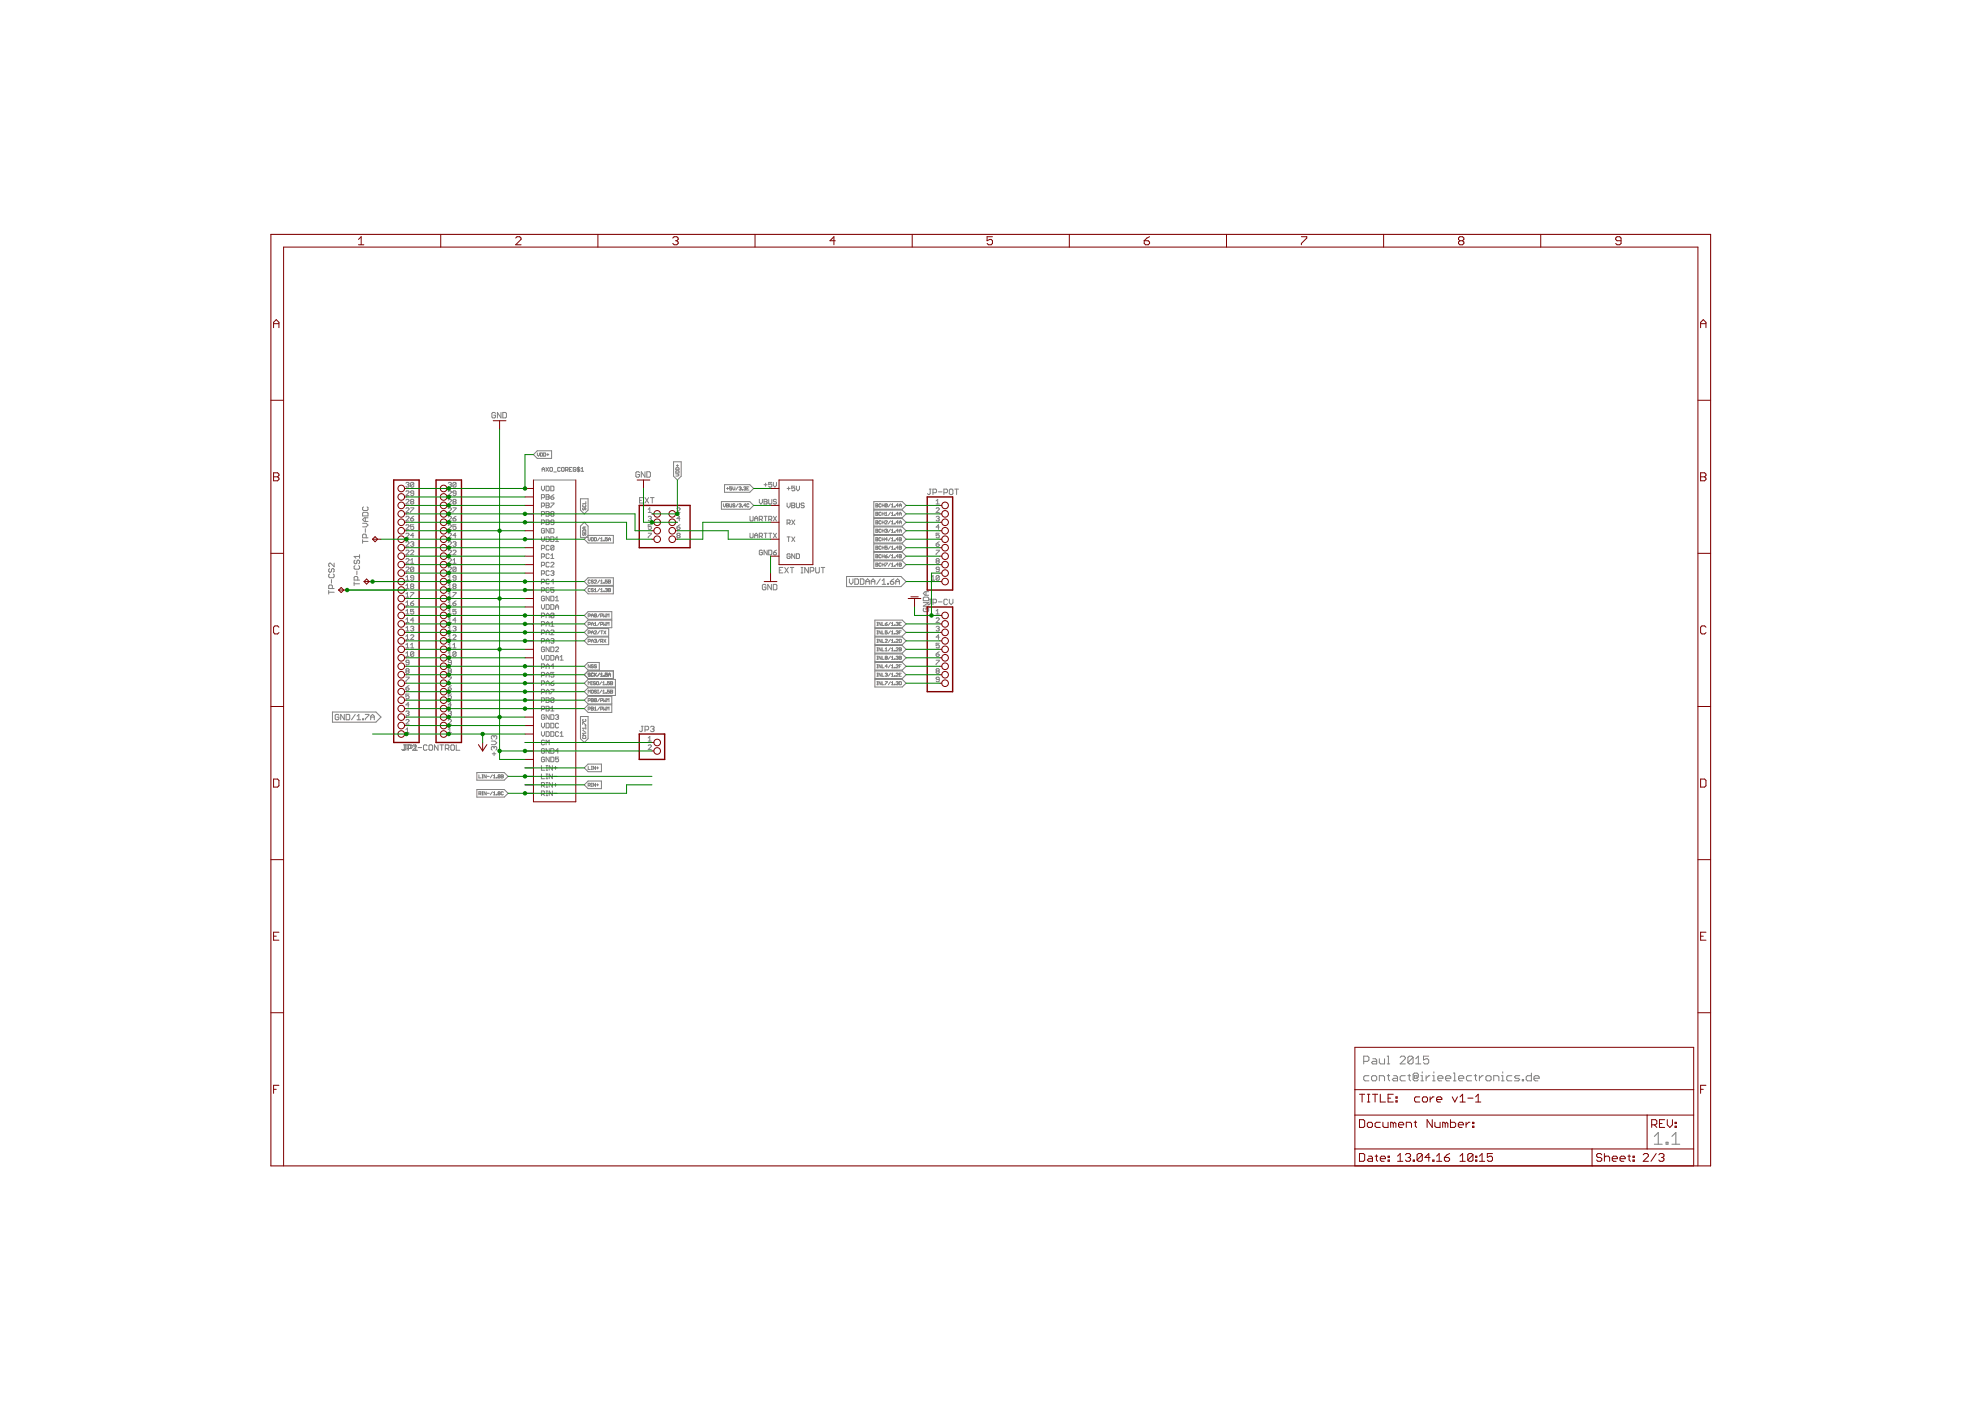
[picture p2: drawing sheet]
<svg xmlns="http://www.w3.org/2000/svg" width="594mm" height="420mm" viewBox="0 0 594 420" stroke-linecap="round" stroke-linejoin="round" font-family="sans-serif">
<path d="M496.1 340.8l1.2-1.2v3.6M496.1 343.2h2.4M499.6 342.6h.6v.6h-.6zM501.4 343.2h2.3M501.4 340.8l1.2-1.2v3.6" fill="none" stroke="#808080" stroke-width=".32"/>
<g fill="none" stroke="#808080" stroke-width=".3">
<path d="M148.6 124l-.3-.3h-.5l-.3 .3v1.1l.3 .2h.5l.3-.2v-.6h-.5M150.2 123.7v1.6l-1-1.6v1.6M150.8 123.7h.8l.3 .3v1.1l-.3 .2h-.8zM160 136.3l1.1-1.1h4.3v2.3h-4.3zM161.1 135.8v.7l.4 .3 .3-.3v-.7M162.1 135.8l.6 .2-.1 .8h-.5zM163 135.8l.6 .2-.1 .8h-.5zM164 136.3h.6M164.3 136v.6M173.5 140v1.5M202 138.5h2.3v4.3l-1.2 1.2-1.1-1.2zM202.8 139.6h.7"/>
<path d="M203.1 139.3v.7M108.7 153.9l.3-.3h1.1l.3 .3v.8h-1.7zM108.7 156.9h1.1l.6 .6-.6 .5h-1.1M109 152l-.3 .3v.5l.3 .3h1.1l.3-.3v-.5l-.3-.3M109.6 155.3v1.1M109.6 158.6v1M110.4 155.3h-1.1l-.6 .5 .6 .6h1.1M121.7 157.6l.3-.2 .7 .2-1 1.2h1M121.7 155.1l.3-.3 .7 .3-1 1.1h1M121.7 152.5l.3-.2 .7 .2-1 1.2h1M121.7 150l.3-.2 .7 .2-1 1.2h1M121.7 147.4l.3-.2 .7 .2-1 1.2h1"/>
<path d="M121.7 144.9l.7-.2 .3 .2-.3 .5M122.2 145.4h.2M122.4 145.4l.3 .2-.3 .5-.7-.3M123.1 152.3h1l-1 1.4M123.1 155.5h.7l.3 .5-.7 .2zM123.4 150.5l-.3-.3 .3-.4 .7 .2-.3 .5M123.4 150.5l-.3 .2 .3 .5 .7-.3-.3-.4M123.4 150.5h.4M124.1 157.4h-1v.7l.5-.3 .5 .3-.3 .7-.7-.3M124.1 144.9v.9l-.3 .3-.7-.3M124.1 147.9h-.7l-.3-.2 .3-.5 .7 .2v1l-.3 .2-.7-.2M124.1 144.9l-.7-.2-.3 .2v.9"/>
<path d="M124.1 154.8l-1 .7M124.1 144.9l-1 .9M134.4 157.6l.3-.2 .7 .2-1 1.2h1M134.4 155.1l.3-.3 .7 .3-1 1.1h1M134.4 152.5l.3-.2 .7 .2-1 1.2h1M134.4 150l.3-.2 .7 .2-1 1.2h1M134.4 144.9l.7-.2 .3 .2-.3 .5M134.4 147.4l.3-.2 .7 .2-1 1.2h1M134.9 145.4h.2M135.1 145.4l.3 .2-.3 .5-.7-.3M135.8 152.3h1l-1 1.4M135.8 155.5h.7l.3 .5-.7 .2z"/>
<path d="M136.1 150.5l-.3-.3 .3-.4 .7 .2-.3 .5M136.1 150.5l-.3 .2 .3 .5 .7-.3-.3-.4M136.1 150.5h.4M136.8 147.9h-.7l-.3-.2 .3-.5 .7 .2v1l-.3 .2-.7-.2M136.8 144.9l-.7-.2-.3 .2v.9M136.8 157.4h-1v.7l.5-.3 .5 .3-.3 .7-.7-.3M136.8 144.9v.9l-.3 .3-.7-.3M136.8 154.8l-1 .7M136.8 144.9l-1 .9M160 144h12.7M162.4 145.8v.9l.4 .5 .5-.5v-.9M162.4 149.3h.7l.2-.3-.2-.7h-.7v1.4"/>
<path d="M162.4 151.8h.7l.2-.2-.2-.7h-.7v1.4M162.4 154.3h.7l.2-.2-.2-.7h-.7v1.4M162.4 156.9h.7l.2-.3-.2-.7h-.7v1.4M162.6 141.4v-.8l.3-.4 .4 .4v.8M162.6 140.8h.7M163.3 158.7l-.2-.2-.7 .2v.9l.7 .3 .2-.7h-.5M163.7 140.2l.8 1.2M163.8 145.8h.7l.2 .2v1l-.2 .2h-.7zM163.8 148.3h.7l.2 .3-.2 .4 .2 .5-.2 .2h-.7zM163.8 150.9h.7l.2 .2-.2 .5 .2 .4-.2 .3h-.7zM163.8 153.4h.7l.2 .2-.2 .5 .2 .5-.2 .2h-.7zM163.8 155.9h.7l.2 .3-.2 .4 .2 .5-.2 .2h-.7z"/>
<path d="M163.8 156.6h.7M163.8 154.1h.7M163.8 151.6h.7M163.8 149h.7M164.5 140.2l-.8 1.2M164.7 158.5v1.4l-.9-1.4v1.4M164.9 140.4l.2-.2 .6 .2v.8l-.2 .2-.6-.2zM165.2 145.8h.7l.2 .2v1l-.2 .2h-.7zM165.2 149h.7l.2 .5-.7 .2zM165.2 150.9h.9l-.9 1.4M165.2 158.5h.7l.2 .2v.9l-.2 .3h-.7zM165.4 154.1l-.2-.2 .2-.5 .7 .2-.2 .5"/>
<path d="M165.4 154.1l-.2 .2 .2 .5 .7-.2-.2-.5M165.4 154.1h.5M166.1 141.5h.8M166.1 156.6h-.7l-.2-.2 .2-.5 .7 .3v.9l-.2 .2-.7-.2M166.1 148.3l-.9 .7M168 140.4l-.2-.2-.6 .2v.8l.2 .2 .6-.2M168.6 140.2l.6 .2v.8l-.2 .2-.6-.2v-.8zM169.6 141h.6l.1-.6-.7-.2v1.2M170 141l.3 .4M170.8 140.8h.3M171.5 140.2h-.7v1.2h.7M172.7 140.4l-.2-.2-.6 .2v.8l.6 .2 .2-.6h-.4"/>
<path d="M173.9 140.4l-.6-.2-.2 .4 .6 .2 .2 .4-.2 .2-.6-.2M174.1 149.6h2.3v3.4l-1.2 1.1-1.1-1.1zM174.2 141.4h.8M174.2 140.6l.4-.4v1.2M174.9 159.9l-.2 .5 .3 .1 .5-.6 .2 .2-.2 .4M174.9 151.4l-.2 .1 .2 .5 .8-.2-.2-.4M174.9 152.3l-.2 .2 .2 .4 .3-.1 .2-.5 .3 .2-.2 .4M174.9 159h.6l.2 .6h-1zM175.2 156.6l1.2 1.2v3.4h-2.3v-3.4zM175.2 158.1v.6M175.7 158.1h-.7l-.3 .3 .3 .3h.7M175.7 150.4v.6h-1"/>
<path d="M191.8 141.8l-.3-.3h-.5l-.3 .3v1l.3 .3h.5l.3-.3v-.5h-.6M191.8 150.1h.5M192.9 149.2h-1.1v1.7h1.1M193.4 141.5v1.6l-1.1-1.6v1.6M193.4 149.2l1.1 1.7M194 141.5h.8l.3 .3v1l-.3 .3h-.8zM194.4 155.1l.7-.3 .2 .3-.2 .4M194.4 159.9h.9l-.9 1.4M194.4 153.7h.9M194.4 152.8l.5-.5v1.4M194.5 149.2l-1.1 1.7M194.9 155.5h.2"/>
<path d="M195.1 149.2h1.1M195.1 155.5l.2 .3-.2 .4-.7-.2M195.3 157.4h-.9v.7l.5-.3 .4 .3-.2 .7-.7-.3M195.6 149.2v1.7M202.7 142.1h.6l.3 .4-.3 .3h-.6M202.7 141.4l.8-.2 .1 .6h-.9zM202.7 140.4l.8-.1 .1 .6h-.9zM203 152.5l.2-.2 .7 .2-.9 1.2h.9M203 158.1h.7l.2 .4-.7 .3zM203.9 155.5h-.9l.7-.7v1.4M203.9 157.4l-.9 .7M216.3 150.4h8.6l1.1 1.2-1.1 1.1h-8.6z"/>
<path d="M216.9 151.1v.6l.4 .3 .3-.3v-.6M217.3 145.4h7.6l1.1 1.1-1.1 1.1h-7.6zM217.9 151.6h.5M217.9 146.5h.6M217.9 151.1l.6 .2-.1 .7h-.5zM218.2 146.2v.6M218.8 151.1l.2 .9 .4-.1v-.8M219.4 146h-.6v.5l.3-.2 .3 .2-.1 .5-.5-.2M219.8 146v.6l.3 .4 .3-.4v-.6M220.4 151.3l-.5-.2-.1 .3 .6 .5-.2 .1-.4-.1M221.3 146l-.6 1M221.3 151.1l-.6 .9"/>
<path d="M221.6 151.3l.5-.2v.5M221.6 146.2l.5-.2v.5M221.9 151.6h.2M221.9 146.5h.2M222.1 151.6v.4l-.5-.1M222.1 146.5v.5l-.5-.2M222.6 151.9l.1 .1zM222.6 146.8l.1 .2zM223 146.2l.5-.2v.5M223.4 146.5h.1M223.5 146.5v.5l-.5-.2M223.6 151.6h-.6l.5-.5v.9"/>
<path d="M224 146.5h.3M224.6 151.3l-.2-.2-.4 .2 .1 .7 .5-.1M224.6 146h-.6v1h.6M224.9 159.9v1.2l.2 .2 .7-.2v-1.2M224.9 154.8v1.2l.2 .2 .7-.2v-1.2M226.3 156.2v-.9l.5-.5 .4 .5v.9M226.3 155.5h.9M227.7 155.8h.7l.2-.7-.2-.3h-.7v1.4M227.7 149.8v.9l.5 .5 .4-.5v-.9M228.2 155.8l.4 .4M229.1 154.8h1M229.1 149.8h.7l.3 .2-.3 .5 .3 .4-.3 .3h-.7z"/>
<path d="M229.1 159.9h1M229.1 150.5h.7M229.1 145.4h1M229.6 144.9v.9M229.6 154.8v1.4M229.6 159.9v1.4M230.5 155.8h.7l.3-.7-.3-.3h-.7v1.4M230.5 159.9h1M230.5 149.8v1.1l.3 .3 .7-.3v-1.1M231 155.8l.5 .4M231 159.9v1.4M231.5 144.7h-1v.7l.5-.3 .5 .3-.3 .7-.7-.3"/>
<path d="M231.9 144.7v.9l.5 .5 .5-.5v-.9M231.9 154.8l1 1.4M231.9 159.9l1 1.4M232.9 150l-.7-.2-.3 .4 .7 .3 .3 .4-.3 .3-.7-.3M232.9 154.8l-1 1.4M232.9 159.9l-1 1.4M236 156.9h.7l.3-.7-.3-.3h-.7v1.4M236 146.5h1M236 150.9v.9l.5 .5 .5-.5v-.9M236.5 146v1M236.5 156.9l.5 .4M237.4 150.9h.7l.3 .2-.3 .5 .3 .4-.3 .3h-.7z"/>
<path d="M237.4 151.6h.7M237.4 155.9l1 1.4M238.4 145.8h-1v.7l.5-.2 .5 .2-.3 .7-.7-.2M238.4 155.9l-1 1.4M238.8 145.8v.9l.5 .5 .5-.5v-.9M238.8 150.9v1.1l.3 .3 .7-.3v-1.1M241.2 151.1l-.7-.2-.3 .4 .7 .3 .3 .4-.3 .3-.7-.3M262 150.4h8.6l1.1 1.2-1.1 1.1h-8.6zM262 158h8.6l1.1 1.2-1.1 1.1h-8.6zM262 153h8.6l1.1 1.1-1.1 1.2h-8.6zM262 155.5h8.6l1.1 1.1-1.1 1.2h-8.6zM262.7 156.2l.6 .1-.2 .8h-.4z"/>
<path d="M262.7 159.2h.4M262.7 156.6h.4M262.7 154.1h.4M262.7 151.6h.4M262.7 153.6l.6 .2-.2 .8h-.4zM262.7 151.1l.6 .2-.2 .7h-.4zM262.7 158.7l.6 .2-.2 .8h-.4zM264.2 153.8l-.1-.2-.5 .2 .2 .8 .4-.2M264.2 158.9l-.1-.2-.5 .2 .2 .8 .4-.2M264.2 151.3l-.1-.2-.5 .2 .2 .7 .4-.1M264.2 156.3l-.1-.1-.5 .1 .2 .8 .4-.1M264.5 159.2h.7"/>
<path d="M264.5 156.6h.7M264.5 154.1h.7M264.5 151.6h.7M264.5 151.1v.9M264.5 153.6v1M264.5 156.2v.9M264.5 158.7v1M265.2 151.1v.9M265.2 153.6v1M265.2 156.2v.9M265.2 158.7v1M265.5 156.3l.1-.1 .5 .1-.6 .8h.6"/>
<path d="M265.5 158.9l.4-.2v.5M265.5 154.6h.6M265.5 153.9l.3-.3v1M265.8 159.2h.1M265.9 159.2v.5l-.4-.2M266.1 151.3l-.5-.2-.1 .8M266.1 151.3l-.2 .7-.4-.1M266.1 151.3l-.6 .6M267 151.1l-.6 .9M267 153.6l-.6 1M267 156.2l-.6 .9M267 158.7l-.6 1"/>
<path d="M267.3 152h.7M267.3 151.4l.4-.3v.9M267.3 153.9l.4-.3v1M267.3 156.5l.4-.3v.9M267.3 159l.4-.3v1M267.3 154.6h.7M267.3 157.1h.7M267.3 159.7h.7M268.3 157l.1 .1zM268.3 151.9l.1 .1zM268.3 154.4l.1 .2zM268.3 159.5l.1 .2z"/>
<path d="M269.4 159.2h-.7l.5-.5v1M269.4 156.6h-.7l.5-.4v.9M269.4 154.1h-.7l.5-.5v1M269.4 151.6h-.7l.5-.5v.9M269.7 159.2h.6M269.7 156.6h.6M269.7 154.1h.6M269.7 151.6h.6M269.7 157.1v-.6l.3-.3 .3 .3v.6M269.7 159.7v-.7l.3-.3 .3 .3v.7M269.7 152v-.6l.3-.3 .3 .3v.6M269.7 154.6v-.7l.3-.3 .3 .3v.7"/>
<path d="M278.7 146.7h.5M279 146.7v1.3l-.3 .3-.5-.3M279.8 147.8h.8l.3-.3v-.5l-.3-.3h-.8v1.6M280.7 155.1l.7-.3 .3 .3-.3 .4M280.7 152.5l.3-.2 .7 .2-1 1.2h1M280.7 151.2h1M280.7 150.2l.5-.4v1.4M281.2 155.5h.2M281.4 147.5h1.1M281.4 155.5l.3 .3-.3 .4-.7-.2M281.7 159.9h-1v.7l.5-.2 .5 .2-.3 .7-.7-.2M281.7 158.1h-1l.7-.7v1.4"/>
<path d="M283.1 147.8h.8l.2-.3v-.5l-.2-.3h-.8v1.6M285 146.7h.5l.3 .3v1l-.3 .3h-.5l-.3-.3v-1zM286.3 146.7h1.1M286.9 146.7v1.6M98.6 177.6h1.6M98.6 177.1v1.1M98.8 172.1l-.2 .3v.6l.2 .2h1.1l.3-.2v-.6l-.3-.3M98.8 170.5l-.2 .3v.5l.5 .3 .3-.3v-.5l.5-.3 .3 .3v.5l-.3 .3M99.4 173.8v1.1M99.7 176.5v-.8l-.3-.3h-.6l-.2 .3v.8h1.6M100.2 168.9v1.1l-1.1-1.1-.5 .3v.5l.2 .3M106.2 175.1h1.6"/>
<path d="M106.2 174.5v1.1M106.5 168l-.3 .3v.5l.5 .3 .3-.3v-.5l.5-.3 .3 .3v.5l-.3 .3M106.5 169.6l-.3 .3v.5l.3 .3h1l.3-.3v-.5l-.3-.3M107 171.3v1M107.3 174v-.8l-.3-.3h-.5l-.3 .3v.8h1.6M107.8 166.3v1.1M107.8 166.9h-1.6l.5 .5M108.7 162.4h1.7M108.7 161.8v1.1M109.8 161.3v-.8l-.2-.3h-.6l-.3 .3v.8h1.7M121.7 179.1h1M121.7 176.6h1"/>
<path d="M121.7 174h1M121.7 170.3l.3-.2 .7 .2-1 1.2h1M121.7 167.8l.3-.3 .7 .3-1 1.1h1M121.7 165.2l.3-.2 .7 .2-1 1.2h1M121.7 162.7l.3-.2 .7 .2-1 1.2h1M121.7 160.1l.3-.2 .7 .2-1 1.2h1M121.7 173.1l.5-.5v1.4M121.7 175.6l.5-.5v1.5M121.7 178.1l.5-.4v1.4M123.1 177.7h1l-1 1.4M123.1 168.9h1M123.1 165.2l.3-.2 .7 .2-1 1.2h1"/>
<path d="M123.1 162.7l.7-.2 .3 .2-.3 .5M123.1 168l.5-.5v1.4M123.4 175.9l-.3-.3 .3-.5h.4l.3 .3-.3 .5M123.4 175.9l-.3 .2 .3 .5 .7-.3-.3-.4M123.4 175.9h.4M123.6 163.2h.2M123.8 163.2l.3 .2-.3 .5-.7-.3M124.1 173.3h-.7l-.3-.2 .3-.5 .7 .2v1l-.3 .2-.7-.2M124.1 170.3v.9l-.3 .3-.7-.3M124.1 170.3l-.7-.2-.3 .2v.9M124.1 160.6h-1l.7-.7v1.4M124.1 170.3l-1 .9"/>
<path d="M134.4 160.1l.3-.2 .7 .2-1 1.2h1M134.4 162.7l.3-.2 .7 .2-1 1.2h1M134.4 170.3l.3-.2 .7 .2-1 1.2h1M134.4 173.1l.5-.5v1.4M134.4 175.6l.5-.5v1.5M134.4 178.1l.5-.4v1.4M134.4 165.2l.3-.2 .7 .2-1 1.2h1M134.4 167.8l.3-.3 .7 .3-1 1.1h1M134.4 179.1h1M134.4 176.6h1M134.4 174h1M135.8 177.7h1l-1 1.4"/>
<path d="M135.8 168l.5-.5v1.4M135.8 162.7l.7-.2 .3 .2-.3 .5M135.8 165.2l.3-.2 .7 .2-1 1.2h1M135.8 168.9h1M136.1 175.9l-.3-.3 .3-.5h.4l.3 .3-.3 .5M136.1 175.9l-.3 .2 .3 .5 .7-.3-.3-.4M136.1 175.9h.4M136.3 163.2h.2M136.5 163.2l.3 .2-.3 .5-.7-.3M136.8 173.3h-.7l-.3-.2 .3-.5 .7 .2v1l-.3 .2-.7-.2M136.8 170.3l-.7-.2-.3 .2v.9M136.8 170.3v.9l-.3 .3-.7-.3"/>
<path d="M136.8 160.6h-1l.7-.7v1.4M136.8 170.3l-1 .9M162.4 161v.9l.4 .5 .5-.5v-.9M162.4 164.5h.7l.2-.2-.2-.7h-.7v1.4M162.4 167h.7l.2-.2-.2-.7h-.7v1.4M162.4 169.6h.7l.2-.3-.2-.7h-.7v1.4M162.4 172.1h.7l.2-.2-.2-.7h-.7v1.4M162.4 174.6h.7l.2-.2-.2-.7h-.7v1.4M162.4 177.2h.7l.2-.2-.2-.7h-.7v1.4M163.3 179l-.2-.2-.7 .2v1l.7 .2 .2-.7h-.5M163.8 161h.7l.2 .2v1l-.2 .2h-.7zM164.7 176.5l-.2-.2-.7 .2v.9l.2 .3 .7-.3"/>
<path d="M164.7 163.8l-.2-.2-.7 .2v.9l.2 .3 .7-.3M164.7 166.3l-.2-.2-.7 .2v1l.2 .2 .7-.2M164.7 168.9l-.2-.3-.7 .3v.9l.2 .2 .7-.2M164.7 171.4l-.2-.2-.7 .2v.9l.2 .3 .7-.3M164.7 173.9l-.2-.2-.7 .2v1l.2 .2 .7-.2M164.7 178.8v1.4l-.9-1.4v1.4M165.2 178.8h.7l.2 .2v1l-.2 .2h-.7zM165.2 161h.7l.2 .2v1l-.2 .2h-.7zM165.2 168.9l.2-.3 .7 .3-.9 1.1h.9M165.2 171.4l.7-.2 .2 .2-.2 .5M165.2 167.5h.9M165.2 166.6l.5-.5v1.4"/>
<path d="M165.7 171.9h.2M165.9 171.9l.2 .2-.2 .5-.7-.3M166.1 176.3h-.9v.7l.5-.3 .4 .3-.2 .7-.7-.3M166.1 163.8l-.2-.2-.7 .2v.9M166.1 163.8v.9l-.2 .3-.7-.3M166.1 174.4h-.9l.7-.7v1.4M166.1 163.8l-.9 .9M166.6 162.4h.9M166.6 161.5l.4-.5v1.4M166.6 179.3l.4-.5v1.4M175.2 161.7l1.2-1.1h7.5v2.3h-7.5zM175.2 174.4l1.2-1.1h7.5v2.3h-7.5z"/>
<path d="M175.2 177l1.2-1.2h7.5v2.3h-7.5zM176.4 161.2v.7l.3 .3 .3-.3v-.7M177 176.7l-.1-.2-.5 .2 .2 .7 .4-.1M177 174.1l-.1-.2-.5 .2 .2 .8 .4-.2M177.3 161.2l.6 .2-.1 .8h-.5zM177.9 176.7l-.4-.2-.2 .3 .5 .2 .1 .3-.1 .1-.5-.1M177.9 174.1l-.4-.2-.2 .4 .5 .1 .1 .3-.1 .2-.5-.2M178.3 177.4h.6M178.3 161.2l.6 .2-.2 .8h-.4zM178.3 174.1l.1-.2 .5 .2-.6 .8h.6M178.3 176.8l.3-.3v.9M179.8 176.5l-.6 .9"/>
<path d="M179.8 161.2l-.6 1M179.8 173.9l-.6 1M180.1 177.4h.7M180.1 176.8l.3-.3v.9M180.1 162.2h.7M180.1 161.6l.3-.4v1M180.1 174.3l.3-.4v1M180.1 174.9h.7M181.1 177.3l.1 .1zM181.1 162l.1 .2zM181.1 174.7l.1 .2zM181.5 176.7l.5-.2v.5"/>
<path d="M181.8 177h.2M182 177v.4l-.5-.1M182.2 161.2h-.7v.5h.7l-.2 .5-.5-.2M182.2 173.9h-.7v.5h.7l-.2 .5-.5-.2M182.5 176.5l.6 .2-.2 .7h-.4zM182.5 174.4h.4M182.5 173.9l.6 .2-.2 .8h-.4zM182.5 161.7h.6M182.5 162.2v-.6l.3-.4 .3 .4v.6M182.5 177h.4M203.2 160.6l-.2 .2 .2 .5 .7-.2-.2-.5M203.2 160.6l-.2-.2 .2-.5 .7 .2-.2 .5"/>
<path d="M203.2 160.6h.5M226.3 161.3v-.9l.5-.5 .4 .5v.9M226.3 160.6h.9M227.7 160.8h.7l.2-.7-.2-.2h-.7v1.4M228.2 160.8l.4 .5M228.6 165.2l-.2-.2-.7 .2v1l.2 .2 .7-.2v-.5h-.4M229.7 175.5l-.3-.2h-.5l-.3 .2v1.1l.3 .3h.5l.3-.3v-.5h-.5M230.1 165v1.4l-1-1.4v1.4M230.5 165h.7l.3 .2v1l-.3 .2h-.7zM231.3 175.3v1.6l-1-1.6v1.6M231.9 175.3h.8l.3 .2v1.1l-.3 .3h-.8zM231.9 165.7h.7l.3 .5-.7 .2z"/>
<path d="M232.9 165l-1 .7M233.7 171h.5M234.8 170.2h-1.1v1.6h1.1M235.3 170.2l1.1 1.6M236 161h1M236.4 170.2l-1.1 1.6M236.5 161v1.4M237 166.3l-.3-.2-.7 .2v1l.7 .2 .3-.7h-.5M237 170.2h1.1M237.4 161l1 1.4M237.5 170.2v1.6M238.4 166.1v1.4l-1-1.4v1.4"/>
<path d="M238.4 161l-1 1.4M238.8 166.1h.7l.3 .2v1l-.3 .2h-.7zM240.2 170.2h.6M240.2 171.8h.6M240.5 170.2v1.6M242.4 170.2v1.6l-1.1-1.6v1.6M243 171.3h.8l.3-.3v-.5l-.3-.3h-.8v1.6M244.6 170.2v1.3l.3 .3h.5l.3-.3v-1.3M246.3 170.2h1M246.8 170.2v1.6M253.9 172.9h16.3l1.5 1.5-1.5 1.5h-16.3zM254.7 173.6v1.1l.6 .5 .5-.5v-1.1"/>
<path d="M256.3 173.6h.9l.3 .3v1.1l-.3 .2h-.9zM258 173.6h.8l.3 .3v1.1l-.3 .2h-.8zM259.6 174.4h1.1M259.6 175.2v-1l.6-.6 .5 .6v1M261.3 174.4h1.1M261.3 175.2v-1l.5-.6 .6 .6v1M262 163.1h8.6l1.1 1.2-1.1 1.1h-8.6zM262 160.6h8.6l1.1 1.1-1.1 1.2h-8.6zM262 168.2h8.6l1.1 1.1-1.1 1.2h-8.6zM262 165.7h8.6l1.1 1.1-1.1 1.1h-8.6zM262.7 166.3l.6 .2-.2 .8h-.4zM262.7 163.8l.6 .2-.2 .7h-.4z"/>
<path d="M262.7 166.8h.4M262.7 161.2l.6 .2-.2 .8h-.4zM262.7 168.9l.6 .1-.2 .8h-.4zM262.7 161.7h.4M262.7 164.3h.4M262.7 169.3h.4M264 173.6l-1.1 1.6M264.2 166.5l-.1-.2-.5 .2 .2 .8 .4-.2M264.2 164l-.1-.2-.5 .2 .2 .7 .4-.1M264.2 161.4l-.1-.2-.5 .2 .2 .8 .4-.2M264.2 169l-.1-.1-.5 .1 .2 .8 .4-.1M264.5 166.8h.7"/>
<path d="M264.5 161.2v1M264.5 163.8v.9M264.5 166.3v1M264.5 168.9v.9M264.5 161.7h.7M264.5 164.3h.7M264.5 169.3h.7M264.5 175.2h1.1M264.5 174.2l.6-.6v1.6M265.2 161.2v1M265.2 163.8v.9M265.2 166.3v1"/>
<path d="M265.2 168.9v.9M265.5 166.8h.4l.2 .3-.5 .2zM265.5 168.9h.6l-.6 .9M266.1 163.8h-.6v.5l.4-.2 .2 .5-.2 .1-.4-.1M266.1 161.7h-.6l.4-.5v1M266.1 166.3l-.6 .5M266.2 175h.2v.2h-.2zM267 174.4h.8l.3 .6-.3 .2h-.5l-.3-.2zM267 161.2l-.6 1M267 163.8l-.6 .9M267 166.3l-.6 1M267 168.9l-.6 .9"/>
<path d="M267.3 161.6l.4-.4v1M267.3 164.1l.4-.3v.9M267.3 166.6l.4-.3v1M267.3 169.2l.4-.3v.9M267.3 162.2h.7M267.3 164.7h.7M267.3 167.3h.7M267.3 169.8h.7M268.1 173.6l-1.1 .8M268.3 162l.1 .2zM268.3 164.6l.1 .1zM268.3 167.1l.1 .2z"/>
<path d="M268.3 169.7l.1 .1zM268.6 174.4h1.1M268.6 175.2v-1l.6-.6 .5 .6v1M269.4 166.8h-.7l.5-.5v1M269.4 161.7h-.7l.5-.5v1M269.4 164.3h-.7l.5-.5v.9M269.4 169.3h-.7l.5-.4v.9M269.7 166.3l.6 .2-.1 .8h-.5zM269.7 163.8l.6 .2-.1 .7h-.5zM269.7 166.8h.5M269.7 161.2l.6 .2-.1 .8h-.5zM269.7 168.9l.6 .1-.1 .8h-.5z"/>
<path d="M269.7 161.7h.5M269.7 164.3h.5M269.7 169.3h.5M277.1 179.1h1.1l.3 .2v.8h-1.6v-.8zM277.7 177.4v1.1M278.5 177.4h-1.1l-.5 .6 .5 .5h1.1M278.7 179.7h.5M279 179.7v1.4l-.3 .2-.5-.2M279.3 174h1M279.3 173.1l.5-.5v1.4M280.7 163.2h.7l.3 .4-.7 .3zM280.7 165h1l-1 1.4"/>
<path d="M281 168.2l-.3 .3 .3 .4 .7-.2-.3-.5M281 168.2l-.3-.2 .3-.5 .7 .3-.3 .4M281 168.2h.4M281.7 172.8v1l-.3 .2-.7-.2M281.7 172.8l-.7-.2-.3 .2v1M281.7 170.8h-.7l-.3-.3 .3-.4 .7 .2v.9l-.3 .3-.7-.3M281.7 162.5l-1 .7M281.7 172.8l-1 1M284.1 180l-.2-.3h-.6l-.2 .3v1.1l.2 .2h.6l.2-.2M284.7 179.7v1.1l.5 .5 .6-.5v-1.1M121.7 188.3l.5-.5v1.4M121.7 196.8h1"/>
<path d="M121.7 194.3h1M121.7 191.8h1M121.7 189.2h1M121.7 186.7h1M121.7 195.9l.5-.4v1.3M121.7 184.1h1M121.7 193.4l.5-.5v1.4M121.7 181.6h1M121.7 190.8l.5-.4v1.4M121.7 185.8l.5-.5v1.4M121.7 180.7l.5-.5v1.4M121.7 183.2l.5-.4v1.3"/>
<path d="M122.7 198.7h-.7l-.3-.2 .3-.5 .7 .2v1l-.3 .2-.7-.2M123.1 188.1l.7-.3 .3 .3-.3 .4M123.1 190.6l.3-.2 .7 .2-1 1.2h1M123.1 194.3h1M123.1 180.9h.7l.3 .5-.3 .2h-.4zM123.1 193.4l.5-.5v1.4M123.6 188.5h.2M123.8 188.5l.3 .3-.3 .4-.7-.2M124.1 195.7l-.7-.2-.3 .2v.9M124.1 195.7v.9l-.3 .2-.7-.2M124.1 186h-1l.7-.7v1.4M124.1 182.8h-1v.7l.5-.3 .5 .3-.3 .6-.7-.2"/>
<path d="M124.1 195.7l-1 .9M124.1 180.2l-1 .7M134.4 190.8l.5-.4v1.4M134.4 180.7l.5-.5v1.4M134.4 183.2l.5-.4v1.3M134.4 185.8l.5-.5v1.4M134.4 188.3l.5-.5v1.4M134.4 193.4l.5-.5v1.4M134.4 195.9l.5-.4v1.3M134.4 196.8h1M134.4 194.3h1M134.4 191.8h1"/>
<path d="M134.4 189.2h1M134.4 186.7h1M134.4 184.1h1M134.4 181.6h1M135.4 198.7h-.7l-.3-.2 .3-.5 .7 .2v1l-.3 .2-.7-.2M135.8 188.1l.7-.3 .3 .3-.3 .4M135.8 190.6l.3-.2 .7 .2-1 1.2h1M135.8 193.4l.5-.5v1.4M135.8 180.9h.7l.3 .5-.3 .2h-.4zM135.8 194.3h1M136.3 188.5h.2M136.5 188.5l.3 .3-.3 .4-.7-.2"/>
<path d="M136.8 186h-1l.7-.7v1.4M136.8 180.2l-1 .7M136.8 195.7l-.3-.2-.7 .2v.9M136.8 182.8h-1v.7l.5-.3 .5 .3-.3 .6-.7-.2M136.8 195.7v.9l-.3 .2-.7-.2M136.8 195.7l-1 .9M162.4 181.3v1l.4 .4 .5-.4v-1M162.4 184.8h.7l.2-.2-.2-.7h-.7v1.4M162.4 187.3h.7l.2-.2-.2-.7h-.7v1.4M162.4 189.9h.7l.2-.2-.2-.7h-.7v1.4M162.4 192.4h.7l.2-.2-.2-.7h-.7v1.4M162.4 196.6v.9l.4 .5 .5-.5v-.9"/>
<path d="M163.3 194.3l-.2-.3-.7 .3v.9l.7 .2 .2-.7h-.5M163.8 181.3h.7l.2 .3v.9l-.2 .2h-.7zM163.8 185.3v-1l.4-.4 .5 .4v1M163.8 187.8v-.9l.4-.5 .5 .5v.9M163.8 190.4v-1l.4-.4 .5 .4v1M163.8 192.9v-.9l.4-.5 .5 .5v.9M163.8 196.6h.7l.2 .2v.9l-.2 .3h-.7zM163.8 184.6h.9M163.8 187.1h.9M163.8 189.7h.9M163.8 192.2h.9M163.8 199.8h.9"/>
<path d="M164.7 194v1.4l-.9-1.4v1.4M165.2 181.3h.7l.2 .3v.9l-.2 .2h-.7zM165.2 194h.7l.2 .3v.9l-.2 .2h-.7zM165.2 196.6h.7l.2 .2v.9l-.2 .3h-.7zM165.2 189.2l.2-.2 .7 .2-.9 1.2h.9M165.2 191.7l.7-.2 .2 .2-.2 .5M165.2 186.9l.5-.5v1.4M165.2 187.8h.9M165.7 192.2h.2M165.9 192.2l.2 .2-.2 .5-.7-.2M166.1 184.1l-.2-.2-.7 .2v.9M166.1 184.1v.9l-.2 .3-.7-.3"/>
<path d="M166.1 199.8h-.9l.7-.7v1.4M166.1 184.1l-.9 .9M166.6 180.2h.9M166.6 182.7v-.9l.4-.5 .5 .5v.9M166.6 198v-1l.4-.4 .5 .4v1M166.6 194.3l.2-.3 .7 .3-.9 1.1h.9M166.6 182h.9M166.6 197.3h.9M168 198h.9M168 197l.4-.4v1.4M175.2 184.6l1.2-1.2h7.1v2.3h-7.1zM175.2 199.8l1.2-1.1h3.3v2.3h-3.3z"/>
<path d="M175.2 187.1l1.2-1.1h7.1v2.3h-7.1zM175.2 192.2l1.2-1.1h6.1v2.2h-6.1zM175.2 189.7l1.2-1.2h6.1v2.3h-6.1zM176.4 187.3h.5l.1-.5-.6-.2v1M176.4 184.7h.5l.1-.4-.6-.2v.9M176.4 189.8h.5l.1-.5-.6-.1v.9M176.4 192.4h.5l.1-.5-.6-.2v1M177 199.3v1l-.6-1v1M177.3 184.6h.6M177.3 187.1h.6M177.3 189.7h.6M177.3 192.2h.6"/>
<path d="M177.3 185v-.6l.3-.3 .3 .3v.6M177.3 187.6v-.6l.3-.4 .3 .4v.6M177.3 190.1v-.6l.3-.3 .3 .3v.6M177.3 192.7v-.7l.3-.3 .3 .3v.7M177.9 199.5h-.6l.2 .3 .4 .2-.1 .3-.5-.2M178.3 189.3h.6l-.6 .8h.6M178.3 191.9l.4-.2v.5M178.3 187l.3-.4v1M178.3 187.6h.6M178.6 192.2h.1M178.7 192.2v.5l-.4-.2M178.9 199.5h-.6l.1 .3 .5 .2-.2 .3-.4-.2"/>
<path d="M178.9 184.3h-.6v.6M178.9 184.3v.6h-.6M178.9 184.3l-.6 .6M179.8 189.2l-.6 .9M179.8 191.7l-.6 1M179.8 184.1l-.6 .9M179.8 186.6l-.6 1M180.1 187.3h.5l.2-.5-.7-.2v1M180.1 184.7h.5l.2-.4-.7-.2v.9M180.1 189.2h.7M180.1 192.4h.5l.2-.5-.7-.2v1M180.4 189.2v.9"/>
<path d="M180.4 192.4l.4 .3M181.1 184.1v.9l.3-.3 .3 .3v-.9M181.1 186.6v1l.3-.3 .3 .3v-1M181.1 189.2l.6 .9M181.1 191.7l.6 1M181.7 189.2l-.6 .9M181.7 191.7l-.6 1M182 187.6v-1l.3 .4 .3-.4v1M182 185v-.9l.3 .3 .3-.3v.9M262.4 198.7h8.2l1.1 1.1-1.1 1.2h-8.2zM262.4 186h8.2l1.1 1.1-1.1 1.2h-8.2zM262.4 191.1h8.2l1.1 1.1-1.1 1.1h-8.2z"/>
<path d="M262.4 188.5h8.2l1.1 1.2-1.1 1.1h-8.2zM262.4 196.1h8.2l1.1 1.2-1.1 1.1h-8.2zM262.4 193.6h8.2l1.1 1.1-1.1 1.2h-8.2zM263 186.6h.3M263 199.3h.3M263 187.6h.3M263 190.1h.3M263 189.2h.3M263 192.7h.3M263 191.7h.3M263 195.2h.3M263 194.3h.3"/>
<path d="M263 197.7h.3M263 196.8h.3M263.1 186.6v1M263.1 189.2v.9M263.1 191.7v1M263.1 194.3v.9M263.1 196.8v.9M263.1 199.3v1M264.2 186.6v1l-.6-1v1M264.2 189.2v.9l-.6-.9v.9M264.2 191.7v1l-.6-1v1M264.2 194.3v.9l-.6-.9v.9"/>
<path d="M264.2 196.8v.9l-.6-.9v.9M264.2 199.3v1l-.6-1v1M264.5 186.6v1h.7M264.5 189.2v.9h.7M264.5 191.7v1h.7M264.5 194.3v.9h.7M264.5 196.8v.9h.7M264.5 199.3v1h.7M265.5 187.1h.4l.2 .3-.5 .2zM265.5 194.6l.3-.3v.9M265.5 191.9h.6l-.6 .8h.6M265.5 195.2h.6"/>
<path d="M265.6 197.3h.3M265.6 197.3v-.5l.5 .2-.2 .3M265.6 197.3v.4l.5-.1-.2-.3M266.1 199.8h-.6l.4-.5v1M266.1 189.2h-.6v.5l.4-.2 .2 .5h-.6M266.1 186.6l-.6 .5M267 186.6l-.6 1M267 189.2l-.6 .9M267 191.7l-.6 1M267 194.3l-.6 .9M267 196.8l-.6 .9M267 199.3l-.6 1"/>
<path d="M267.3 187l.4-.4v1M267.3 189.5l.4-.3v.9M267.3 192l.4-.3v1M267.3 194.6l.4-.3v.9M267.3 197.1l.4-.3v.9M267.3 199.7l.4-.4v1M267.3 187.6h.7M267.3 190.1h.7M267.3 192.7h.7M267.3 195.2h.7M267.3 197.7h.7M268.3 187.4l.1 .2z"/>
<path d="M268.3 190l.1 .1zM268.3 192.5l.1 .2zM268.3 195.1l.1 .1zM268.3 197.6l.1 .1zM268.7 186.8l.5-.2v.5M268.7 199.5h.7l-.7 .8h.7M268.7 189.3l.5-.1v.5M268.7 191.9h.7l-.7 .8h.7M268.7 194.4h.7l-.7 .8h.7M268.7 197l.5-.2v.5M269 187.1h.2M269 189.7h.2"/>
<path d="M269 197.3h.2M269.2 187.1v.5l-.5-.2M269.2 189.7v.4l-.5-.1M269.2 197.3v.4l-.5-.1M269.7 187.1h.3M269.7 189.7h.3M269.7 194.7h.5M269.7 197.3h.5M269.7 199.8h.3M269.7 196.8l.6 .2-.1 .7h-.5zM269.7 191.7l.6 .2-.1 .8h-.5zM269.7 194.3l.6 .1-.1 .8h-.5z"/>
<path d="M270.3 186.6h-.6v1h.6M270.3 189.2h-.6v.9M270.3 199.3h-.6v1M276.9 180.7h1.6l-1.6 1.1h1.6M277.1 182.4l-.2 .2v.6l.2 .2h1.1l.3-.2v-.6l-.3-.2h-.5v.5M279.8 180.8h.8l.3-.3v-.5l-.3-.3h-.8v1.6M280.7 185.5l.3-.2 .7 .2-1 1.2h1M280.7 188.1l.7-.3 .3 .3-.3 .4M280.7 198h1l-1 1.4M280.7 196.2h.7l.3 .4-.7 .2zM280.7 184.1h1M280.7 183.2l.5-.4v1.3"/>
<path d="M281.2 188.5h.2M281.4 180.5h1.1M281.4 188.5l.3 .3-.3 .4-.7-.2M281.7 192.9h-1v.7l.5-.2 .5 .2-.3 .7-.7-.2M281.7 191.1h-1l.7-.7v1.4M281.7 195.5l-1 .7M99.7 213.5h13l1.6 1.6-1.6 1.5h-13zM101.6 214.5l-.3-.3h-.5l-.3 .3v1.1l.3 .3h.5l.3-.3v-.5h-.5M103.3 214.2v1.7l-1.1-1.7v1.7M103.8 214.2h.8l.3 .3v1.1l-.3 .3h-.8zM106.5 214.2l-1.1 1.7M107.1 214.8l.5-.6v1.7"/>
<path d="M107.1 215.9h1.1M108.7 215.6h.3v.3h-.3zM109.5 214.2h1.1l-1.1 1.7M111.2 215.1h1M111.2 215.9v-1.1l.5-.6 .5 .6v1.1M121.7 216l.3-.2 .7 .2-1 1.2h1M121.7 213.5l.7-.3 .3 .3-.3 .4M121.7 206.3h.7l.3 .5-.7 .2zM121.7 219.7h1M121.7 203.1h1l-1 1.4M121.7 218.8l.5-.5v1.4M122 201.2l-.3 .3 .3 .4 .7-.2-.3-.5"/>
<path d="M122 201.2l-.3-.2 .3-.5 .7 .3-.3 .4M122 201.2h.4M122.2 213.9h.2M122.4 213.9l.3 .3-.3 .4-.7-.2M122.7 208.2h-1v.7l.5-.3 .5 .3-.3 .6-.7-.2M122.7 205.6l-1 .7M122.7 211.4h-1l.7-.7v1.4M134.4 206.3h.7l.3 .5-.7 .2zM134.4 213.5l.7-.3 .3 .3-.3 .4M134.4 216l.3-.2 .7 .2-1 1.2h1M134.4 218.8l.5-.5v1.4M134.4 219.7h1"/>
<path d="M134.4 203.1h1l-1 1.4M134.7 201.2l-.3-.2 .3-.5 .7 .3-.3 .4M134.7 201.2l-.3 .3 .3 .4 .7-.2-.3-.5M134.7 201.2h.4M134.9 213.9h.2M135.1 213.9l.3 .3-.3 .4-.7-.2M135.4 211.4h-1l.7-.7v1.4M135.4 208.2h-1v.7l.5-.3 .5 .3-.3 .6-.7-.2M135.4 205.6l-1 .7M162.4 200h.7l.2-.2-.2-.7h-.7v1.4M162.4 202.6h.7l.2-.2-.2-.7h-.7v1.4M162.4 205.1h.7l.2-.2-.2-.7h-.7v1.4"/>
<path d="M162.4 207.7h.7l.2-.3-.2-.7h-.7v1.4M162.4 210.2h.7l.2-.2-.2-.7h-.7v1.4M162.4 212.7h.7l.2-.2-.2-.7h-.7v1.4M162.4 216.9v.9l.4 .5 .5-.5v-.9M162.4 219.4v1l.4 .4 .5-.4v-1M163.3 214.6l-.2-.2-.7 .2v.9l.7 .3 .2-.7h-.5M163.8 200.5v-.9l.4-.5 .5 .5v.9M163.8 203.1v-1l.4-.4 .5 .4v1M163.8 205.6v-.9l.4-.5 .5 .5v.9M163.8 208.1v-.9l.4-.5 .5 .5v.9M163.8 209.3h.7l.2 .2-.2 .5 .2 .4-.2 .3h-.7zM163.8 211.8h.7l.2 .2-.2 .5 .2 .5-.2 .2h-.7z"/>
<path d="M163.8 216.9h.7l.2 .2v1l-.2 .2h-.7zM163.8 219.4h.7l.2 .3v.9l-.2 .2h-.7zM163.8 202.4h.9M163.8 204.9h.9M163.8 207.4h.9M163.8 210h.7M163.8 212.5h.7M164.7 214.4v1.4l-.9-1.4v1.4M165.2 204.9h.7l.2 .5-.7 .2zM165.2 206.7h.9l-.9 1.4M165.2 214.4h.7l.2 .2v.9l-.2 .3h-.7zM165.2 216.9h.7l.2 .2v1l-.2 .2h-.7z"/>
<path d="M165.2 219.4h.7l.2 .3v.9l-.2 .2h-.7zM165.2 212.3l.5-.5v1.4M165.2 213.2h.9M166.1 201.7h-.9v.7l.5-.3 .4 .3-.2 .7-.7-.3M166.1 209.5l-.2-.2-.7 .2v.9M166.1 209.5v.9l-.2 .3-.7-.3M166.1 204.2l-.9 .7M166.1 209.5l-.9 .9M166.6 214.6l.7-.2 .2 .2-.2 .5M167 215.1h.3M167.3 215.1l.2 .2-.2 .5-.7-.3M167.5 217.1l-.2-.2-.7 .2v1l.2 .2 .7-.2"/>
<path d="M167.5 219.7l-.2-.3-.7 .3v.9l.2 .2 .7-.2M168 219.9l.4-.5v1.4M174.1 214.9h2.3v6.6l-1.2 1.2-1.1-1.2zM174.7 217.3v-.6l1 .6M174.7 219l1 .6M174.9 215.7l-.2 .2 .2 .4 .8-.1-.2-.5M175.2 207.4l1.2-1.1h8.2v2.3h-8.2zM175.2 202.4l1.2-1.2h7.5v2.3h-7.5zM175.2 212.5l1.2-1.1h7.1v2.3h-7.1zM175.2 210l1.2-1.2h7.1v2.3h-7.1zM175.2 204.9l1.2-1.1h8.2v2.2h-8.2zM175.5 217.6l.2 .1z"/>
<path d="M175.7 218.4h-1l.3 .3M175.7 218.1v.6M175.7 219.9h-1l.3 .3-.3 .4h1M176.4 205.4v-1l.3 .3 .3-.3v1M176.4 207.9v-.9l.3 .3 .3-.3v.9M176.4 210.1h.5l.1-.4-.6-.2v.9M176.4 212.7h.5l.1-.5-.6-.2v1M177 202h-.6l.6 .5-.1 .3-.5-.1M177.3 210h.5M177.3 212.5h.5M177.3 212l.6 .2-.1 .8h-.5zM177.3 209.5l.6 .2-.1 .7h-.5z"/>
<path d="M177.3 204.4h.3M177.3 205.4h.3M177.5 207l.4 .1-.1 .8-.5-.1zM177.5 204.4v1M177.9 202h-.6v.7h.6M178.3 201.9v.9M178.3 212.4l.3-.4v1M178.3 213h.6M178.4 202.4l.5 .4M178.6 204.6l-.5-.2-.2 .3 .5 .2 .2 .3h-.7M178.9 207.1h-.6l.1 .3 .5 .2-.2 .3-.4-.1M178.9 204.6h.6l-.2 .8-.4-.2z"/>
<path d="M178.9 209.7h-.6v.6M178.9 209.7v.6h-.6M178.9 201.9l-.6 .6M178.9 209.7l-.6 .6M179.2 207h.3M179.2 207.9h.3M179.3 207v.9M179.8 201.9l-.6 .9M179.8 209.5l-.6 .9M179.8 212l-.6 1M180.1 202.2l.3-.3v.9M180.1 202.8h.7"/>
<path d="M180.1 210.1h.5l.2-.4-.7-.2v.9M180.1 212.7h.5l.2-.5-.7-.2v1M180.4 204.4l-.6 1M180.4 207l-.6 .9M180.8 204.7l.3-.3v1M180.8 207.3l.3-.3v.9M180.8 205.4h.6M180.8 207.9h.6M181.1 202.7l.1 .1zM181.1 209.5v.9l.3-.3 .3 .3v-.9M181.1 212v1l.3-.3 .3 .3v-1M181.7 205.2l.1 .2z"/>
<path d="M181.7 207.8l.1 .1zM182 210.4v-.9l.3 .3 .3-.3v.9M182 213v-1l.3 .4 .3-.4v1M182.2 201.9h-.7v.5h.7l-.2 .4-.5-.1M182.5 202.4h.6M182.5 202.8v-.6l.3-.3 .3 .3v.6M182.8 204.4h-.6v.5l.4-.2 .2 .5h-.6M182.8 207h-.6v.4l.4-.1 .2 .5h-.6M183.1 204.9h.5M183.1 207.4h.5M183.1 207l.6 .1-.1 .8h-.5zM183.1 204.4l.6 .2-.1 .8h-.5z"/>
<path d="M192.3 217.8h.6M192.6 217.8v1.4l-.3 .2-.5-.2M193.4 218.9h.8l.3-.3v-.5l-.3-.3h-.8v1.6M195.1 218.1l.2-.3h.6l.3 .3-.3 .5M195.6 218.6h.3M195.9 218.6l.3 .3-.3 .5h-.6l-.2-.2M262.4 201.2h8.2l1.1 1.2-1.1 1.1h-8.2zM262.4 203.8h8.2l1.1 1.1-1.1 1.1h-8.2zM263 201.9h.3M263 204.4h.3M263 200.3h.3M263 202.8h.3"/>
<path d="M263 205.4h.3M263.1 201.9v.9M263.1 204.4v1M264.2 201.9v.9l-.6-.9v.9M264.2 204.4v1l-.6-1v1M264.5 201.9v.9h.7M264.5 204.4v1h.7M265.5 202l.4-.1v.5M265.5 204.4h.6l-.6 1M265.8 202.4h.1M265.9 202.4v.4l-.4-.1M267 201.9l-.6 .9"/>
<path d="M267 204.4l-.6 1M267.3 202.2l.4-.3v.9M267.3 204.7l.4-.3v1M267.3 200.3h.7M267.3 202.8h.7M267.3 205.4h.7M268.3 200.1l.1 .2zM268.3 202.7l.1 .1zM268.3 205.2l.1 .2zM268.7 202h.7l-.7 .8h.7M268.7 204.6l.5-.2v.5M269 204.9h.2"/>
<path d="M269.2 204.9v.5l-.5-.2M269.7 202.4h.3M269.7 204.4l.6 .2-.1 .8h-.5zM270.3 201.9h-.6v.9h.6M281 201.2l-.3-.2 .3-.5 .7 .3-.3 .4M281 201.2l-.3 .3 .3 .4 .7-.2-.3-.5M281 201.2h.4M281.7 203.8h-.7l-.3-.3 .3-.4 .7 .2v.9l-.3 .3-.7-.3M121 223.4h.9M121.3 223.4v1.3l-.3 .3-.5-.3M121.7 223.4v1.3l-.3 .3-.6-.3M122.1 224.5h1.2l.3-.3v-.6l-.3-.2h-1.2v1.6"/>
<path d="M122.5 223.4v1.6M122.9 223.4l.3 .2v.6l-.3 .3M123.7 223.6l.3-.2h.5l.3 .2v.3l-1.1 1.1h1.5M124.1 223.9l.6-.5v1.6M125.4 224.2h1M128.1 223.6l-.3-.2h-.5l-.3 .2v1.1l.3 .3h.5l.3-.3M128.6 223.6l.3-.2h.6l.2 .2v1.1l-.2 .3h-.6l-.3-.3zM131.4 223.4v1.6l-1.1-1.6v1.6M131.9 223.4h1.1M132.5 223.4v1.6M133.5 224.5h.9l.2-.3v-.6l-.2-.2h-.9v1.6M134.1 224.5l.5 .5"/>
<path d="M135.2 223.6l.2-.2h.6l.3 .2v1.1l-.3 .3h-.6l-.2-.3zM136.8 223.4v1.6h1.1M143 231.7h8.2l1.2 1.1-1.2 1.2h-8.2zM143 236.8h8.2l1.2 1.1-1.2 1.2h-8.2zM143.6 232.4v.9h.6M143.6 238.1h.5l.1-.5-.6-.2v1M143.9 238.1l.3 .3M144.5 233.3h.4M144.5 232.4h.4M144.5 237.4h.4M144.5 238.4h.4M144.7 232.4v.9"/>
<path d="M144.7 237.4v1M145.8 232.4v.9l-.6-.9v.9M145.8 237.4v1l-.6-1v1M146.1 232.8h.6M146.1 237.9h.6M147.3 222.2h1.1l.6 .6-.6 .5h-1.1M147.6 226.1h1.1M147.7 232.4l-.7 .9M147.7 237.4l-.7 1M148 233.3h.6M148 232.7l.3-.3v.9M148 237.7l.3-.3v1"/>
<path d="M148 238.4h.6M148.2 220.9v.2M148.2 224.2v.2M148.2 225.5v1.1M148.2 224.2l-.3-.3-.6 .3v.5l.3 .3M148.2 220.9l-.3-.3-.6 .3v.5l.3 .3M148.2 224.2l.2-.3 .6 .3v.5l-.3 .3M148.2 220.9l.2-.3 .6 .3v.5l-.3 .3M148.9 233.2l.2 .1zM148.9 238.2l.2 .2zM149.5 232.8v.5l.5-.1-.2-.4M149.5 232.8h.3"/>
<path d="M149.5 237.9h.3M149.5 232.8v-.4l.5 .1-.2 .3M149.5 237.9v-.5l.5 .2-.2 .3M149.5 237.9v.5l.5-.2-.2-.3M150.3 232.4l.6 .1-.1 .8h-.5zM150.3 232.8h.5M150.9 237.6h-.6v.6h.6M162.4 229.6v1.4h.9M162.4 232.1v1.4h.9M162.4 235.6h.7l.2-.2-.2-.7h-.7v1.4M162.4 238.1h.7l.2-.2-.2-.7h-.7v1.4M162.8 235.6l.5 .5"/>
<path d="M162.8 238.1l.5 .5M163.3 222.2l-.2-.2-.7 .2v.9l.2 .3 .7-.3M163.3 224.7l-.2-.2-.7 .2v1l.7 .2 .2-.7h-.5M163.3 227.3l-.2-.2-.7 .2v.9l.7 .3 .2-.7h-.5M163.8 223.4v-1.4l.4 .4 .5-.4v1.4M163.8 231h.4M163.8 229.6h.4M163.8 233.5h.4M163.8 232.1h.4M163.8 234.7h.4M163.8 236.1h.4M163.8 237.2h.4"/>
<path d="M163.8 238.6h.4M164 229.6v1.4M164 232.1v1.4M164 234.7v1.4M164 237.2v1.4M164.7 224.5v1.4l-.9-1.4v1.4M164.7 227.1v1.4l-.9-1.4v1.4M165.2 224.5h.7l.2 .2v1l-.2 .2h-.7zM165.2 227.1h.7l.2 .2v.9l-.2 .3h-.7zM165.7 229.6v1.4l-1-1.4v1.4M165.7 232.1v1.4l-1-1.4v1.4M165.7 234.7v1.4l-1-1.4v1.4"/>
<path d="M165.7 237.2v1.4l-1-1.4v1.4M166.1 230.3h.9M166.1 232.8h.9M166.1 235.4h.9M166.1 237.9h.9M166.6 229.8v1M166.6 234.9v.9M167.5 227.1h-.9v.7l.4-.3 .5 .3-.2 .7-.7-.3M167.5 225.2h-.9l.7-.7v1.4M168 220.8h.9M174.9 220.9l-.2 .1 .2 .5 .8-.2-.2-.4M175.2 235.4l1.2-1.2h4v2.3h-4z"/>
<path d="M175.2 230.3l1.2-1.1h4v2.2h-4zM176.4 229.8v1h.6M176.4 235.5h.5l.1-.4-.6-.2v.9M176.7 235.5l.3 .3M177.3 230.8h.3M177.3 229.8h.3M177.3 234.9h.3M177.3 235.8h.3M177.5 229.8v1M177.5 234.9v.9M178.6 229.8v1l-.7-1v1M178.6 234.9v.9l-.7-.9v.9"/>
<path d="M178.9 230.3h.6M178.9 235.4h.6M179.2 230v.6M179.2 235.1v.6M194.4 222.2h.9M194.4 223.6l.2-.2 .7 .2-.9 1.2h.9M194.4 221.3l.5-.4v1.3M409 318.3h1.1l.4-.4v-.8l-.4-.4h-1.1v2.4M411.7 317.5h.8l.4 .4v1.2h-1.2l-.4-.4 .4-.4h1.2M413.6 317.5v1.2l.4 .4h1.2v-1.6M416 316.7h.4v2.4M416 319.1h.8"/>
<path d="M419.9 317.1l.4-.4h.7l.4 .4v.4l-1.5 1.6h1.5M423.8 317.1l-.4-.4h-.8l-.4 .4v1.6M423.8 317.1v1.6l-.4 .4h-.8l-.4-.4M423.8 317.1l-1.6 1.6M424.6 319.1h1.5M424.6 317.5l.7-.8v2.4M428.5 316.7h-1.6v1.2l.8-.4h.4l.4 .4v.8l-.4 .4h-.8l-.4-.4M410.5 322.6h-1.1l-.4 .4v.8l.4 .3h1.1M411.3 323l.4-.4h.8l.4 .4v.8l-.4 .3h-.8l-.4-.3zM413.6 324.1v-1.5h1.2l.4 .4v1.1M416 322.6h.8M416.4 322.2v1.6l.4 .3"/>
<path d="M417.9 322.6h.8l.4 .4v1.1h-1.2l-.4-.3 .4-.4h1.2M421.4 322.6h-1.1l-.4 .4v.8l.4 .3h1.1M422.2 322.6h.8M422.6 322.2v1.6l.4 .3M424.2 322.6h.7v.8h-.7zM424.9 323.4l.4-.4v-.8l-.4-.4h-.7l-.4 .4v1.6l.4 .3h.7l.4-.3M426.1 322.6h.4v1.5M426.1 324.1h.8M426.5 321.4v.4M427.7 322.6v1.5M428.8 322.6h-.3l-.8 .8M429.6 322.6h.4v1.5"/>
<path d="M429.6 324.1h.8M430 321.4v.4M431.2 323.4h1.5v-.4l-.3-.4h-.8l-.4 .4v.8l.4 .3h.8M433.5 323.4h1.6v-.4l-.4-.4h-.8l-.4 .4v.8l.4 .3h.8M435.9 324.1h.7M435.9 321.8h.3v2.3M437.4 323.4h1.6v-.4l-.4-.4h-.8l-.4 .4v.8l.4 .3h.8M441.3 322.6h-1.2l-.3 .4v.8l.3 .3h1.2M442.1 322.6h.8M442.5 322.2v1.6l.4 .3M443.7 322.6v1.5M444.8 322.6h-.4l-.7 .8"/>
<path d="M446 322.6h.8l.4 .4v.8l-.4 .3h-.8l-.4-.3v-.8zM448 324.1v-1.5h1.1l.4 .4v1.1M450.3 322.6h.4v1.5M450.3 324.1h.8M450.7 321.4v.4M453.4 322.6h-1.2l-.4 .4v.8l.4 .3h1.2M455.7 322.6h-1.1l-.4 .4 .4 .4h.7l.4 .4-.4 .3h-1.1M456.5 323.8h.4v.3h-.4zM459.3 321.8v2.3h-1.2l-.4-.3v-.8l.4-.4h1.2M460 323.4h1.6v-.4l-.4-.4h-.8l-.4 .4v.8l.4 .3h.8"/>
</g>
<g fill="none" stroke="#800000" stroke-width=".3">
<path d="M107.5 71.8l.8-.8v2.4M107.5 73.4h1.6M132.2 70.3v3.8M154.6 71.4l.4-.4h.9l.4 .4v.4l-1.7 1.6h1.7M179.3 70.3v3.8M201.8 71.4l.4-.4h.8l.4 .4v.4l-.4 .4M202.6 72.2h.4M203 72.2l.4 .4v.4l-.4 .4h-.8l-.4-.4M226.4 70.3v3.8M250.5 72.2h-1.6l1.2-1.2v2.4M273.6 70.3v3.8M297.6 71h-1.6v1.2l.8-.4h.4l.4 .4v.8l-.4 .4h-.8l-.4-.4"/>
<path d="M320.7 70.3v3.8M343.1 72.2h1.2l.4 .4v.4l-.4 .4h-.8l-.4-.4zM344.7 71l-.8 .4-.8 .8M367.8 70.3v3.8M390.3 71h1.6v.4l-1.6 1.6v.4M414.9 70.3v3.8M437.8 72.2l-.4 .4v.4l.4 .4h.8l.4-.4v-.4l-.4-.4M437.8 72.2l-.4-.4v-.4l.4-.4h.8l.4 .4v.4l-.4 .4M437.8 72.2h.8M462 70.3v3.8M486.1 72.2h-1.2l-.4-.4v-.4l.4-.4h.8l.4 .4v1.6l-.4 .4h-.8l-.4-.4M82 98.3v-1.6l.8-.8 .9 .8v1.6"/>
<path d="M82 97.1h1.7M510 97.1h1.6M510 98.3v-1.6l.8-.8 .8 .8v1.6M81.2 120h3.8M147.9 126.2h3.8M149.8 126.2v2.5M509.2 120h3.8M82 141.8h1.2l.5 .4v.4l-.5 .4 .5 .4v.4l-.5 .4h-1.2zM82 143h1.2M121.3 159.2h.6M121.3 156.6h.6M121.3 154.1h.6"/>
<path d="M121.3 151.6h.6M121.3 149h.6M121.3 146.5h.6M134 159.2h.6M134 156.6h.6M134 154.1h.6M134 151.6h.6M134 149h.6M134 146.5h.6M157.4 159.2h2.6M157.4 156.6h2.6M157.4 154.1h2.6"/>
<path d="M157.4 151.6h2.6M157.4 149h2.6M157.4 146.5h2.6M160 144v96.5h12.7v-96.5M191.1 144h3.8M193 144v2.5M195.5 159.2h.6M195.5 156.6h.6M195.5 154.1h.6M202.6 159.2h.5M202.6 156.6h.5M202.6 154.1h.5"/>
<path d="M231.1 156.6h2.5M231.1 151.6h2.5M231.1 146.5h2.5M233.6 144h10.2v25.3h-10.2zM281.9 159.2h.5M281.9 156.6h.5M281.9 154.1h.5M281.9 151.6h.5M510 141.8h1.2l.4 .4v.4l-.4 .4 .4 .4v.4l-.4 .4h-1.2zM510 143h1.2M81.2 165.9h3.8M101.6 177h2.5"/>
<path d="M102.3 176.2l.8 .8-.8 .7-.7-.7zM109.2 174.4h2.5M109.9 173.7l.8 .7-.8 .8-.7-.8zM111.7 161.7h2.6M112.5 161l.7 .7-.7 .8-.8-.8zM121.3 177h.6M121.3 174.4h.6M121.3 171.9h.6M121.3 169.3h.6M121.3 166.8h.6M121.3 164.3h.6M121.3 161.7h.6"/>
<path d="M121.3 179.5h.6M134 177h.6M134 174.4h.6M134 171.9h.6M134 169.3h.6M134 166.8h.6M134 164.3h.6M134 161.7h.6M134 179.5h.6M157.4 177h2.6M157.4 174.4h2.6M157.4 171.9h2.6"/>
<path d="M157.4 169.3h2.6M157.4 166.8h2.6M157.4 164.3h2.6M157.4 161.7h2.6M157.4 179.5h2.6M195.5 161.7h.6M202.6 161.7h.5M229.2 174.4h3.8M231.1 166.8h2.5M231.1 161.7h2.5M231.1 171.9v2.5M272.4 179.5h3.8"/>
<path d="M273.2 179h2.2M274.3 179.5v2.5M281.9 174.4h.5M281.9 171.9h.5M281.9 169.3h.5M281.9 166.8h.5M281.9 164.3h.5M281.9 161.7h.5M509.2 165.9h3.8M83.7 188.1l-.5-.4h-.8l-.4 .4v1.6l.4 .4h.8l.5-.4M121.3 182h.6M121.3 184.6h.6"/>
<path d="M121.3 187.1h.6M121.3 189.7h.6M121.3 192.2h.6M121.3 194.7h.6M121.3 197.3h.6M121.3 199.8h.6M134 182h.6M134 184.6h.6M134 187.1h.6M134 189.7h.6M134 192.2h.6M134 194.7h.6"/>
<path d="M134 197.3h.6M134 199.8h.6M157.4 182h2.6M157.4 184.6h2.6M157.4 187.1h2.6M157.4 189.7h2.6M157.4 192.2h2.6M157.4 194.7h2.6M157.4 197.3h2.6M157.4 199.8h2.6M281.9 184.6h.5M281.9 187.1h.5"/>
<path d="M281.9 189.7h.5M281.9 192.2h.5M281.9 194.7h.5M281.9 197.3h.5M281.9 199.8h.5M511.6 188.1l-.4-.4h-.8l-.4 .4v1.6l.4 .4h.8l.4-.4M81.2 211.9h3.8M121.3 202.4h.6M121.3 204.9h.6M121.3 207.4h.6M121.3 210h.6M121.3 212.5h.6"/>
<path d="M121.3 215.1h.6M121.3 217.6h.6M134 202.4h.6M134 204.9h.6M134 207.4h.6M134 210h.6M134 212.5h.6M134 215.1h.6M134 217.6h.6M157.4 202.4h2.6M157.4 204.9h2.6M157.4 207.4h2.6"/>
<path d="M157.4 210h2.6M157.4 212.5h2.6M157.4 215.1h2.6M157.4 217.6h2.6M281.9 202.4h.5M281.9 204.9h.5M509.2 211.9h3.8M82 233.6h1.2l.5 .4v1.6l-.5 .5h-1.2zM121.3 220.1h.6M134 220.1h.6M143.5 223.3l1.2 1.9M144.7 222.7v2.5"/>
<path d="M146 223.3l-1.3 1.9M157.4 222.7h2.6M157.4 220.1h2.6M157.4 225.2h2.6M157.4 227.8h2.6M157.4 230.3h2.6M157.4 232.8h2.6M157.4 235.4h2.6M157.4 237.9h2.6M195.5 222.7h.6M195.5 225.2h.6M510 233.6h1.2l.4 .4v1.6l-.4 .5h-1.2z"/>
<path d="M81.2 257.8h3.8M509.2 257.8h3.8M83.7 279.6h-1.7v2.4h1.7M511.6 279.6h-1.6v2.4h1.6M82 280.8h.8M510 280.8h.8M81.2 303.7h3.8M406.3 314.1h101.6v35.6h-101.6zM509.2 303.7h3.8M82 326.7h.8M83.7 325.5h-1.7v2.4M406.3 334.4h101.6"/>
<path d="M406.3 326.8h101.6M407.7 335.8h1.2l.4 .4v1.5l-.4 .4h-1.2zM407.7 328.2h1.6M408.5 328.2v2.3M410 337l.4-.4h.8l.4 .4v.7l-.4 .4h-.8l-.4-.4zM410 328.2h.8M410 330.5h.8M410.4 328.2v2.3M411.6 328.2h1.6M412.4 328.2v2.3M413.9 328.2v2.3h1.6M413.9 336.6h-1.1l-.4 .4v.7l.4 .4h1.1"/>
<path d="M414.7 336.6v1.1l.4 .4h1.2v-1.5M416.3 329.3h.7M417.8 328.2h-1.5v2.3h1.5M417.8 337l-.4-.4h-.4v1.5M417.8 337l.4-.4 .4 .4v1.1M417.8 337v1.1M418.6 330.1h.4v.4h-.4zM418.6 329h.4v.3h-.4zM419.4 337.3h1.5v-.3l-.3-.4h-.8l-.4 .4v.7l.4 .4h.8M421.7 338.1v-1.5h1.2l.4 .4v1.1M424.1 336.6h.7M424.5 336.2v1.5l.3 .4"/>
<path d="M425.8 329h-1.2l-.4 .3v.8l.4 .4h1.2M426.9 329h.8l.4 .3v.8l-.4 .4h-.8l-.3-.4v-.8zM428.9 329v1.5M429.5 335.8v2.3l-1.5-2.3v2.3M430 329h-.3l-.8 .7M430.3 336.6v1.1l.4 .4h1.2v-1.5M430.8 329.7h1.6v-.4l-.4-.3h-.8l-.4 .3v.8l.4 .4h.8M433.4 337l-.4-.4h-.4v1.5M433.4 337v1.1M433.4 337l.4-.4 .4 .4v1.1M435 335.8v2.3h1.1l.4-.4v-.7l-.4-.4h-1.1M435.5 329l.8 1.5 .8-1.5"/>
<path d="M437.3 337.3h1.6v-.3l-.4-.4h-.8l-.4 .4v.7l.4 .4h.8M437.9 329l.7-.8v2.3M437.9 330.5h1.5M439.7 336.6v1.5M440.2 329.3h1.5M440.8 336.6h-.4l-.7 .7M441.6 337.7h.4v.4h-.4zM441.6 336.6h.4v.4h-.4zM442.5 330.5h1.6M442.5 329l.8-.8v2.3M493.9 334.4v10.2M495.3 337.3h1.2l.4-.3v-.8l-.4-.4h-1.2v2.3"/>
<path d="M496.1 337.3l.8 .8M497.6 337h.8M499.2 335.8h-1.6v2.3h1.6M500 335.8v1.5l.8 .8 .7-.8v-1.5M502.3 337.7h.4v.4h-.4zM502.3 336.6h.4v.4h-.4zM510 326.7h.8M511.6 325.5h-1.6v2.4M85 349.7v-275.6h424.2v275.6M406.3 344.6h101.6M407.7 345.9h1.2l.4 .4v1.6l-.4 .4h-1.2zM410.4 346.7h.8l.4 .4v1.2h-1.2l-.4-.4 .4-.4h1.2"/>
<path d="M412.4 346.7h.8M412.8 346.3v1.6l.4 .4M413.9 347.5h1.6v-.4l-.4-.4h-.8l-.4 .4v.8l.4 .4h.8M416.3 347.9h.4v.4h-.4zM416.3 346.7h.4v.4h-.4zM419.1 348.3h1.6M419.1 346.7l.8-.8v2.4M421.5 346.3l.4-.4h.7l.4 .4v.4l-.4 .4M422.2 347.1h.4M422.6 347.1l.4 .4v.4l-.4 .4h-.7l-.4-.4M423.8 347.9h.4v.4h-.4zM426.5 346.3v1.6l-.4 .4h-.7l-.4-.4"/>
<path d="M426.5 346.3l-.4-.4h-.7l-.4 .4v1.6M426.5 346.3l-1.5 1.6M428.9 347.1h-1.6l1.2-1.2v2.4M429.6 347.9h.4v.4h-.4zM430.8 348.3h1.6M430.8 346.7l.8-.8v2.4M433.2 347.1h1.1l.4 .4v.4l-.4 .4h-.8l-.3-.4zM434.7 345.9l-.8 .4-.7 .8M437.8 348.3h1.6M437.8 346.7l.8-.8v2.4M441.7 346.3v1.6l-.4 .4h-.7l-.4-.4M441.7 346.3l-.4-.4h-.7l-.4 .4v1.6"/>
<path d="M441.7 346.3l-1.5 1.6M442.5 347.9h.4v.4h-.4zM442.5 346.7h.4v.4h-.4zM443.7 348.3h1.5M443.7 346.7l.8-.8v2.4M447.6 345.9h-1.6v1.2l.8-.4h.4l.4 .4v.8l-.4 .4h-.8l-.4-.4M477.4 344.6v5.1M480.4 346.3l-.4-.4h-.8l-.4 .4v.4l.4 .4h.8l.4 .4v.4l-.4 .4h-.8l-.4-.4M481.1 347.1l.4-.4h.8l.4 .4v1.2M481.1 345.9v2.4M483.5 347.5h1.5v-.4l-.3-.4h-.8l-.4 .4v.8l.4 .4h.8M485.8 347.5h1.6v-.4l-.4-.4h-.8l-.4 .4v.8l.4 .4h.8"/>
<path d="M488.2 346.7h.7M488.5 346.3v1.6l.4 .4M489.7 347.9h.4v.4h-.4zM489.7 346.7h.4v.4h-.4zM492.8 346.3l.4-.4h.7l.4 .4v.4l-1.5 1.6h1.5M496.7 345.9l-1.6 2.4M497.5 346.3l.3-.4h.8l.4 .4v.4l-.4 .4M498.2 347.1h.4M498.6 347.1l.4 .4v.4l-.4 .4h-.8l-.3-.4"/>
<circle cx="120.3" cy="149" r=".99"/>
<circle cx="120.3" cy="159.2" r=".99"/>
<circle cx="120.3" cy="154.1" r=".99"/>
<circle cx="120.3" cy="151.6" r=".99"/>
<circle cx="120.3" cy="146.5" r=".99"/>
<circle cx="120.3" cy="156.6" r=".99"/>
<circle cx="133" cy="151.6" r=".99"/>
<circle cx="133" cy="146.5" r=".99"/>
<circle cx="133" cy="149" r=".99"/>
<circle cx="133" cy="156.6" r=".99"/>
<circle cx="133" cy="154.1" r=".99"/>
<circle cx="133" cy="159.2" r=".99"/>
<circle cx="197.1" cy="159.2" r=".99"/>
<circle cx="197.1" cy="156.6" r=".99"/>
<circle cx="197.1" cy="154.1" r=".99"/>
<circle cx="201.6" cy="159.2" r=".99"/>
<circle cx="201.6" cy="154.1" r=".99"/>
<circle cx="201.6" cy="156.6" r=".99"/>
<circle cx="283.4" cy="151.6" r=".99"/>
<circle cx="283.4" cy="154.1" r=".99"/>
<circle cx="283.4" cy="156.6" r=".99"/>
<circle cx="283.4" cy="159.2" r=".99"/>
<circle cx="120.3" cy="169.3" r=".99"/>
<circle cx="120.3" cy="166.8" r=".99"/>
<circle cx="120.3" cy="171.9" r=".99"/>
<circle cx="120.3" cy="164.3" r=".99"/>
<circle cx="120.3" cy="161.7" r=".99"/>
<circle cx="120.3" cy="179.5" r=".99"/>
<circle cx="120.3" cy="174.4" r=".99"/>
<circle cx="120.3" cy="177" r=".99"/>
<circle cx="133" cy="164.3" r=".99"/>
<circle cx="133" cy="171.9" r=".99"/>
<circle cx="133" cy="169.3" r=".99"/>
<circle cx="133" cy="166.8" r=".99"/>
<circle cx="133" cy="161.7" r=".99"/>
<circle cx="133" cy="179.5" r=".99"/>
<circle cx="133" cy="174.4" r=".99"/>
<circle cx="133" cy="177" r=".99"/>
<circle cx="197.1" cy="161.7" r=".99"/>
<circle cx="201.6" cy="161.7" r=".99"/>
<circle cx="283.4" cy="171.9" r=".99"/>
<circle cx="283.4" cy="161.7" r=".99"/>
<circle cx="283.4" cy="169.3" r=".99"/>
<circle cx="283.4" cy="164.3" r=".99"/>
<circle cx="283.4" cy="166.8" r=".99"/>
<circle cx="283.4" cy="174.4" r=".99"/>
<circle cx="120.3" cy="199.8" r=".99"/>
<circle cx="120.3" cy="197.3" r=".99"/>
<circle cx="120.3" cy="194.7" r=".99"/>
<circle cx="120.3" cy="187.1" r=".99"/>
<circle cx="120.3" cy="182" r=".99"/>
<circle cx="120.3" cy="192.2" r=".99"/>
<circle cx="120.3" cy="189.7" r=".99"/>
<circle cx="120.3" cy="184.6" r=".99"/>
<circle cx="133" cy="197.3" r=".99"/>
<circle cx="133" cy="199.8" r=".99"/>
<circle cx="133" cy="192.2" r=".99"/>
<circle cx="133" cy="182" r=".99"/>
<circle cx="133" cy="189.7" r=".99"/>
<circle cx="133" cy="187.1" r=".99"/>
<circle cx="133" cy="194.7" r=".99"/>
<circle cx="133" cy="184.6" r=".99"/>
<circle cx="283.4" cy="199.8" r=".99"/>
<circle cx="283.4" cy="189.7" r=".99"/>
<circle cx="283.4" cy="197.3" r=".99"/>
<circle cx="283.4" cy="184.6" r=".99"/>
<circle cx="283.4" cy="187.1" r=".99"/>
<circle cx="283.4" cy="194.7" r=".99"/>
<circle cx="283.4" cy="192.2" r=".99"/>
<circle cx="120.3" cy="217.6" r=".99"/>
<circle cx="120.3" cy="215.1" r=".99"/>
<circle cx="120.3" cy="212.5" r=".99"/>
<circle cx="120.3" cy="210" r=".99"/>
<circle cx="120.3" cy="207.4" r=".99"/>
<circle cx="120.3" cy="204.9" r=".99"/>
<circle cx="120.3" cy="202.4" r=".99"/>
<circle cx="133" cy="210" r=".99"/>
<circle cx="133" cy="215.1" r=".99"/>
<circle cx="133" cy="204.9" r=".99"/>
<circle cx="133" cy="217.6" r=".99"/>
<circle cx="133" cy="207.4" r=".99"/>
<circle cx="133" cy="212.5" r=".99"/>
<circle cx="133" cy="202.4" r=".99"/>
<circle cx="283.4" cy="204.9" r=".99"/>
<circle cx="283.4" cy="202.4" r=".99"/>
<circle cx="120.3" cy="220.1" r=".99"/>
<circle cx="133" cy="220.1" r=".99"/>
<circle cx="197.1" cy="222.7" r=".99"/>
<circle cx="197.1" cy="225.2" r=".99"/>
</g>
<path d="M118.1 144h7.6v78.7h-7.6zM130.8 144h7.6v78.7h-7.6zM191.7 151.6h15.2v12.7h-15.2zM278.1 149h7.6v28h-7.6zM278.1 182h7.6v25.4h-7.6zM191.7 220.1h7.6v7.7h-7.6z" fill="none" stroke="#800000" stroke-width=".42"/>
<path d="M81.2 70.3h431.8v279.4h-431.8z" fill="none" stroke="#800000" stroke-width=".32"/>
<g fill="none" stroke="#008000" stroke-width=".3">
<path d="M149.8 128.7v99.1h7.6M160 136.3h-2.6v10.2h-35.5M121.9 159.2h35.5M121.9 154.1h68.5v5.1h5.1M121.9 156.6h66v5.1h7.6M121.9 151.6h35.5M121.9 149h35.5M193 146.5v10.1h10.1M203.1 159.2h15.3v2.5h12.7M203.1 144v10.1h-7.6M226 151.6h5.1M226 146.5h5.1"/>
<path d="M231.1 156.6h-20.3v5.1h-7.7M271.7 159.2h10.2M271.7 156.6h10.2M271.7 151.6h10.2M271.7 154.1h10.2M104.1 177h71.1M111.7 174.4h63.5M114.3 161.7h60.9M121.9 179.5h35.5M121.9 164.3h35.5M121.9 166.8h35.5M121.9 169.3h35.5"/>
<path d="M121.9 171.9h35.5M231.1 166.8v5.1M271.7 161.7h10.2M271.7 164.3h10.2M271.7 166.8h10.2M271.7 169.3h10.2M271.7 174.4h10.2M281.9 171.9h-2.6v12.7M121.9 194.7h35.5M121.9 199.8h53.3M121.9 197.3h35.5M121.9 182h35.5"/>
<path d="M121.9 187.1h53.3M121.9 189.7h53.3M121.9 192.2h53.3M121.9 184.6h53.3M271.7 194.7h10.2M271.7 199.8h10.2M271.7 197.3h10.2M271.7 187.1h10.2M271.7 189.7h10.2M271.7 192.2h10.2M274.3 182v2.6h7.6M121.9 215.1h35.5"/>
<path d="M121.9 202.4h53.3M121.9 204.9h53.3M121.9 207.4h53.3M121.9 217.6h35.5M121.9 210h53.3M121.9 212.5h53.3M271.7 202.4h10.2M271.7 204.9h10.2M111.7 220.1h45.7M144.7 220.1v2.6M149.8 225.2h45.7M152.4 232.8h43.1"/>
<path d="M157.4 222.7h38.1M157.4 230.3h17.8M157.4 235.4h17.8M195.5 235.4h-7.6v2.5h-35.5"/>
</g>
<g fill="#008000" stroke="#008000" stroke-width=".3">
<circle cx="149.8" cy="179.5" r=".51"/>
<circle cx="149.8" cy="194.7" r=".51"/>
<circle cx="149.8" cy="159.2" r=".51"/>
<circle cx="134.6" cy="159.2" r=".51"/>
<circle cx="134.6" cy="179.5" r=".51"/>
<circle cx="134.6" cy="194.7" r=".51"/>
<circle cx="134.6" cy="215.1" r=".51"/>
<circle cx="149.8" cy="215.1" r=".51"/>
<circle cx="157.4" cy="225.2" r=".51"/>
<circle cx="149.8" cy="225.2" r=".51"/>
<circle cx="195.5" cy="156.6" r=".51"/>
<circle cx="134.6" cy="199.8" r=".51"/>
<circle cx="157.4" cy="199.8" r=".51"/>
<circle cx="134.6" cy="202.4" r=".51"/>
<circle cx="157.4" cy="202.4" r=".51"/>
<circle cx="134.6" cy="204.9" r=".51"/>
<circle cx="157.4" cy="204.9" r=".51"/>
<circle cx="134.6" cy="207.4" r=".51"/>
<circle cx="157.4" cy="207.4" r=".51"/>
<circle cx="134.6" cy="220.1" r=".51"/>
<circle cx="144.7" cy="220.1" r=".51"/>
<circle cx="121.9" cy="220.1" r=".51"/>
<circle cx="134.6" cy="177" r=".51"/>
<circle cx="157.4" cy="177" r=".51"/>
<circle cx="104.1" cy="177" r=".51"/>
<circle cx="134.6" cy="197.3" r=".51"/>
<circle cx="134.6" cy="182" r=".51"/>
<circle cx="134.6" cy="171.9" r=".51"/>
<circle cx="134.6" cy="169.3" r=".51"/>
<circle cx="134.6" cy="166.8" r=".51"/>
<circle cx="134.6" cy="164.3" r=".51"/>
<circle cx="134.6" cy="156.6" r=".51"/>
<circle cx="157.4" cy="156.6" r=".51"/>
<circle cx="134.6" cy="154.1" r=".51"/>
<circle cx="157.4" cy="154.1" r=".51"/>
<circle cx="134.6" cy="151.6" r=".51"/>
<circle cx="134.6" cy="149" r=".51"/>
<circle cx="134.6" cy="161.7" r=".51"/>
<circle cx="157.4" cy="161.7" r=".51"/>
<circle cx="121.9" cy="161.7" r=".51"/>
<circle cx="134.6" cy="146.5" r=".51"/>
<circle cx="157.4" cy="146.5" r=".51"/>
<circle cx="203.1" cy="154.1" r=".51"/>
<circle cx="134.6" cy="217.6" r=".51"/>
<circle cx="157.4" cy="232.8" r=".51"/>
<circle cx="157.4" cy="237.9" r=".51"/>
<circle cx="134.6" cy="189.7" r=".51"/>
<circle cx="157.4" cy="189.7" r=".51"/>
<circle cx="134.6" cy="192.2" r=".51"/>
<circle cx="157.4" cy="192.2" r=".51"/>
<circle cx="134.6" cy="210" r=".51"/>
<circle cx="157.4" cy="210" r=".51"/>
<circle cx="134.6" cy="212.5" r=".51"/>
<circle cx="157.4" cy="212.5" r=".51"/>
<circle cx="134.6" cy="174.4" r=".51"/>
<circle cx="157.4" cy="174.4" r=".51"/>
<circle cx="111.7" cy="174.4" r=".51"/>
<circle cx="279.3" cy="184.6" r=".51"/>
<circle cx="134.6" cy="184.6" r=".51"/>
<circle cx="157.4" cy="184.6" r=".51"/>
<circle cx="134.6" cy="187.1" r=".51"/>
<circle cx="157.4" cy="187.1" r=".51"/>
</g>
</svg>
